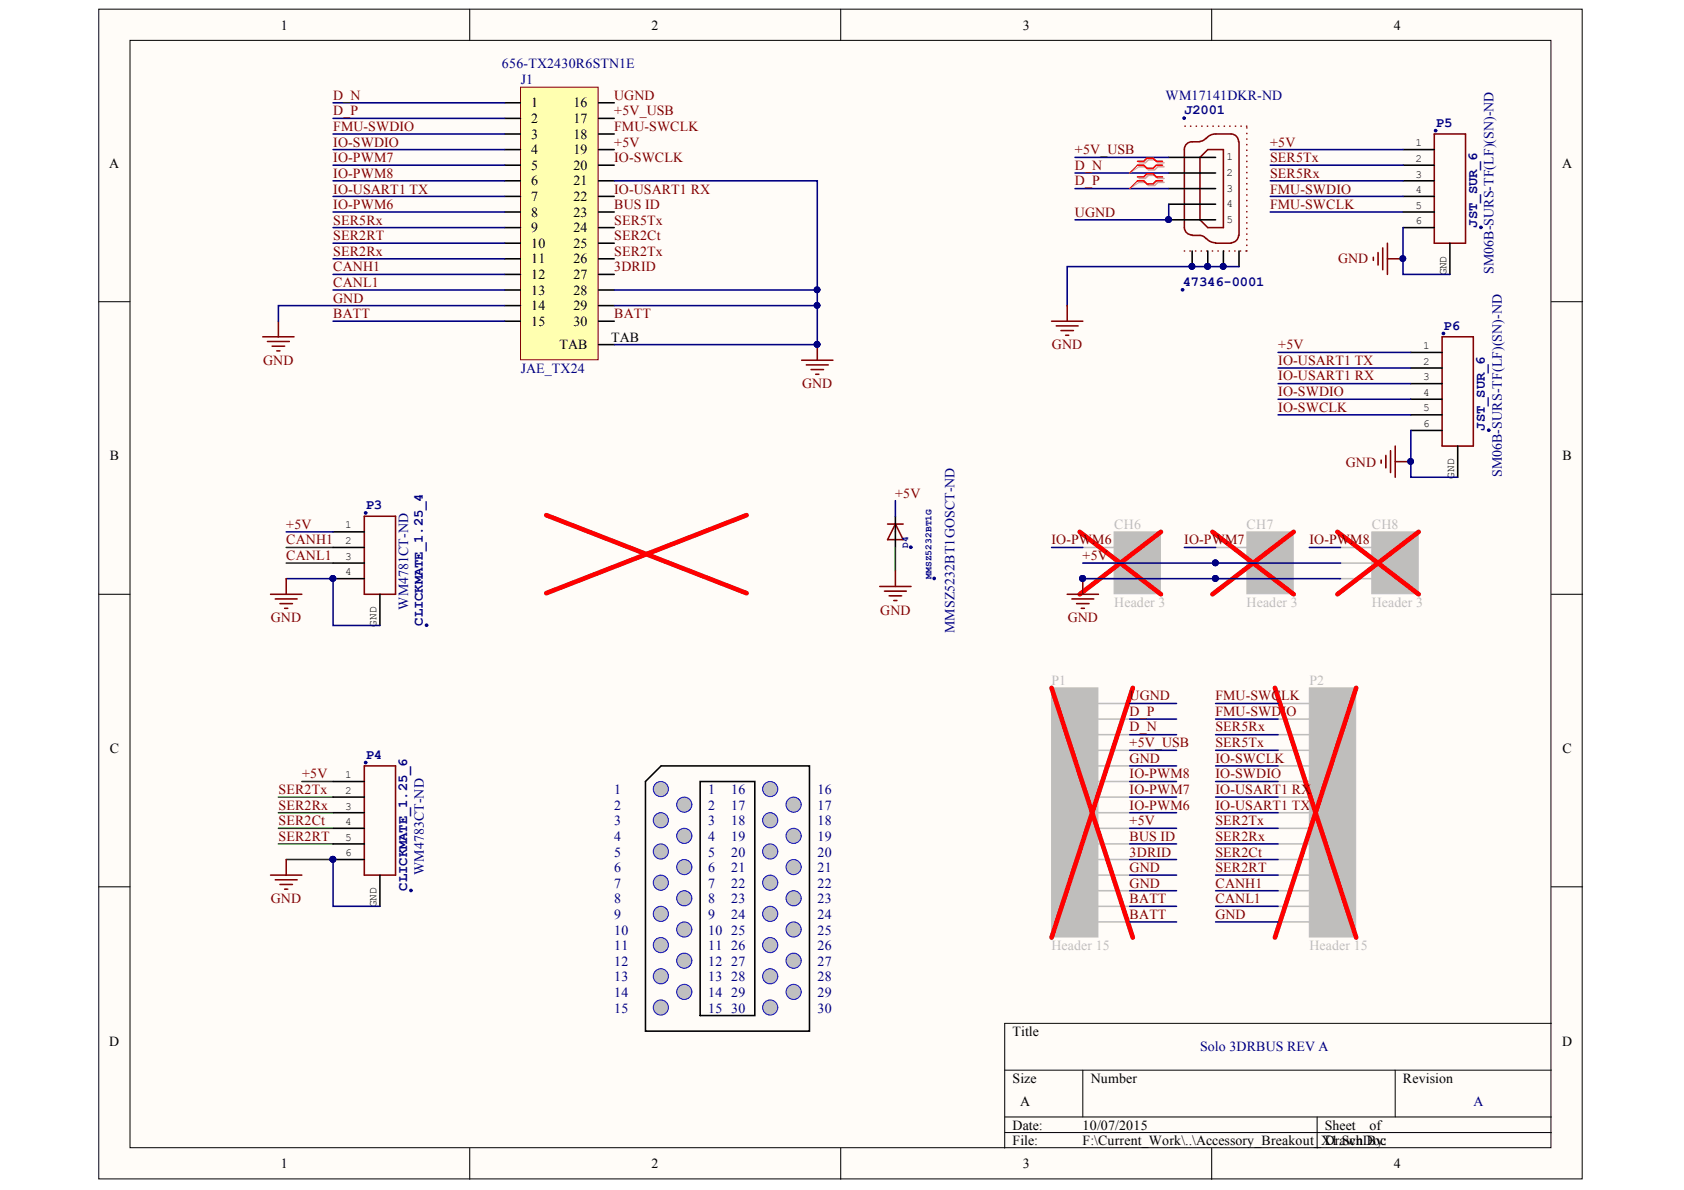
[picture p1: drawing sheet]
<svg xmlns="http://www.w3.org/2000/svg" width="297mm" height="210mm" viewBox="0 0 297 210" stroke-linecap="round" stroke-linejoin="round" font-family="sans-serif">
<defs><g id="words">
<g font-size="2.5">
<text x="49.6" y="5.2">1</text>
<text x="114.9" y="5.2">2</text>
<text x="180.4" y="5.2">3</text>
<text x="245.8" y="5.2">4</text>
<text x="93.7" y="18.9">1</text>
<text x="93.7" y="21.7">2</text>
<text x="101.1" y="18.9">16</text>
<text x="101.1" y="21.7">17</text>
<text x="19.3" y="29.7">A</text>
<text x="93.7" y="24.5">3</text>
<text x="93.7" y="27.2">4</text>
<text x="93.7" y="30">5</text>
<text x="101.1" y="24.5">18</text>
<text x="101.1" y="27.2">19</text>
<text x="101.1" y="30">20</text>
<text x="275.5" y="29.7">A</text>
<text x="93.7" y="32.7">6</text>
<text x="93.7" y="35.5">7</text>
<text x="101.1" y="32.7">21</text>
<text x="101.1" y="35.5">22</text>
<text x="93.7" y="38.2">8</text>
<text x="93.7" y="41">9</text>
<text x="101.1" y="38.2">23</text>
<text x="101.1" y="41">24</text>
<text x="93.7" y="43.8">10</text>
<text x="93.7" y="46.5">11</text>
<text x="101.1" y="43.8">25</text>
<text x="101.1" y="46.5">26</text>
<text x="93.7" y="49.3">12</text>
<text x="93.7" y="52">13</text>
<text x="101.1" y="49.3">27</text>
<text x="101.1" y="52">28</text>
<text x="93.7" y="54.8">14</text>
<text x="93.7" y="57.5">15</text>
<text x="101.1" y="54.8">29</text>
<text x="101.1" y="57.5">30</text>
<text x="98.7" y="61.6">TAB</text>
<text x="107.8" y="60.2">TAB</text>
<text x="19.4" y="81.2">B</text>
<text x="275.6" y="81.2">B</text>
<text x="19.4" y="132.8">C</text>
<text x="275.6" y="132.8">C</text>
<text x="19.3" y="184.5">D</text>
<text x="178.6" y="182.7">Title</text>
<text x="275.5" y="184.5">D</text>
<text x="178.6" y="191">Size</text>
<text x="192.4" y="191">Number</text>
<text x="247.5" y="191">Revision</text>
<text x="180" y="195.1">A</text>
<text x="178.6" y="199.2">Date:</text>
<text x="178.6" y="201.9">File:</text>
<text x="191" y="199.2">10/07/2015</text>
<text x="191" y="201.9">F:\Current_Work\..\Accessory_Breakout_</text>
<text x="233" y="201.9">X1.SchDoc</text>
<text x="233.7" y="199.2">Sheet</text>
<text x="233.7" y="201.9">Drawn By:</text>
<text x="241.6" y="199.2">of</text>
<text x="49.6" y="206.1">1</text>
<text x="114.9" y="206.1">2</text>
<text x="180.4" y="206.1">3</text>
<text x="245.8" y="206.1">4</text>
</g>
<g font-size="2.5" fill="#800000">
<text x="58.8" y="17.6">D_N</text>
<text x="108.3" y="17.6">UGND</text>
<text x="58.8" y="23.1">FMU-SWDIO</text>
<text x="58.8" y="20.4">D_P</text>
<text x="108.3" y="23.1">FMU-SWCLK</text>
<text x="108.3" y="20.4">+5V_USB</text>
<text x="58.8" y="25.9">IO-SWDIO</text>
<text x="58.8" y="28.6">IO-PWM7</text>
<text x="108.3" y="28.6">IO-SWCLK</text>
<text x="108.3" y="25.9">+5V</text>
<text x="189.6" y="27.2">+5V_USB</text>
<text x="189.6" y="30">D_N</text>
<text x="224" y="28.6">SER5Tx</text>
<text x="224" y="25.9">+5V</text>
<text x="58.8" y="31.3">IO-PWM8</text>
<text x="58.8" y="34.1">IO-USART1 TX</text>
<text x="108.3" y="34.1">IO-USART1 RX</text>
<text x="189.6" y="32.7">D_P</text>
<text x="224" y="34.1">FMU-SWDIO</text>
<text x="224" y="31.3">SER5Rx</text>
<text x="58.8" y="39.6">SER5Rx</text>
<text x="58.8" y="36.8">IO-PWM6</text>
<text x="108.3" y="36.8">BUS ID</text>
<text x="108.3" y="39.6">SER5Tx</text>
<text x="189.6" y="38.2">UGND</text>
<text x="224" y="36.8">FMU-SWCLK</text>
<text x="58.8" y="45.1">SER2Rx</text>
<text x="58.8" y="42.3">SER2RT</text>
<text x="58.8" y="47.8">CANH1</text>
<text x="108.3" y="47.8">3DRID</text>
<text x="108.3" y="42.3">SER2Ct</text>
<text x="108.3" y="45.1">SER2Tx</text>
<text x="236" y="46.5">GND</text>
<text x="58.8" y="50.6">CANL1</text>
<text x="58.8" y="53.4">GND</text>
<text x="58.8" y="56.1">BATT</text>
<text x="108.3" y="56.1">BATT</text>
<text x="46.4" y="64.4">GND</text>
<text x="185.6" y="61.6">GND</text>
<text x="225.5" y="64.4">IO-USART1 TX</text>
<text x="225.5" y="61.6">+5V</text>
<text x="141.5" y="68.5">GND</text>
<text x="225.5" y="69.9">IO-SWDIO</text>
<text x="225.5" y="67.1">IO-USART1 RX</text>
<text x="225.5" y="72.7">IO-SWCLK</text>
<text x="237.4" y="82.3">GND</text>
<text x="157.9" y="87.8">+5V</text>
<text x="50.5" y="93.3">+5V</text>
<text x="50.5" y="96">CANH1</text>
<text x="185.5" y="96">IO-PWM6</text>
<text x="208.9" y="96">IO-PWM7</text>
<text x="231" y="96">IO-PWM8</text>
<text x="50.5" y="98.8">CANL1</text>
<text x="191" y="98.8">+5V</text>
<text x="47.8" y="109.8">GND</text>
<text x="155.3" y="108.4">GND</text>
<text x="188.3" y="109.8">GND</text>
<text x="199.3" y="123.5">UGND</text>
<text x="214.4" y="123.5">FMU-SWCLK</text>
<text x="199.3" y="131.8">+5V_USB</text>
<text x="199.3" y="129">D_N</text>
<text x="199.3" y="126.3">D_P</text>
<text x="214.4" y="126.3">FMU-SWDIO</text>
<text x="214.4" y="131.8">SER5Tx</text>
<text x="214.4" y="129">SER5Rx</text>
<text x="53.3" y="137.3">+5V</text>
<text x="199.3" y="137.3">IO-PWM8</text>
<text x="199.3" y="134.5">GND</text>
<text x="214.4" y="137.3">IO-SWDIO</text>
<text x="214.4" y="134.5">IO-SWCLK</text>
<text x="49.1" y="142.8">SER2Rx</text>
<text x="49.1" y="140.1">SER2Tx</text>
<text x="199.3" y="140.1">IO-PWM7</text>
<text x="199.3" y="142.8">IO-PWM6</text>
<text x="214.4" y="142.8">IO-USART1 TX</text>
<text x="214.4" y="140.1">IO-USART1 RX</text>
<text x="49.1" y="145.6">SER2Ct</text>
<text x="49.1" y="148.3">SER2RT</text>
<text x="199.3" y="148.3">BUS ID</text>
<text x="199.3" y="145.6">+5V</text>
<text x="214.4" y="145.6">SER2Tx</text>
<text x="214.4" y="148.3">SER2Rx</text>
<text x="199.3" y="151.1">3DRID</text>
<text x="199.3" y="153.8">GND</text>
<text x="214.4" y="153.8">SER2RT</text>
<text x="214.4" y="151.1">SER2Ct</text>
<text x="47.8" y="159.4">GND</text>
<text x="199.3" y="159.4">BATT</text>
<text x="199.3" y="156.6">GND</text>
<text x="214.4" y="156.6">CANH1</text>
<text x="214.4" y="159.4">CANL1</text>
<text x="199.3" y="162.1">BATT</text>
<text x="214.4" y="162.1">GND</text>
</g>
<g font-size="2.5" fill="#000080">
<text x="88.5" y="12.1">656-TX2430R6STN1E</text>
<text x="91.8" y="14.9">J1</text>
<text x="205.6" y="17.6">WM17141DKR-ND</text>
<text x="208.9" y="20.1">J2001</text>
<text x="253.3" y="22.4">P5</text>
<text x="260.6" y="40.1" transform="rotate(-90 260.6 40.1)">JST_SUR_6</text>
<text x="208.6" y="50.4">47346-0001</text>
<text x="263.4" y="48.4" transform="rotate(-90 263.4 48.4)">SM06B-SURS-TF(LF)(SN)-ND</text>
<text x="254.6" y="58.1">P6</text>
<text x="91.8" y="65.7">JAE_TX24</text>
<text x="261.9" y="76" transform="rotate(-90 261.9 76)">JST_SUR_6</text>
<text x="64.5" y="89.8">P3</text>
<text x="264.9" y="84.2" transform="rotate(-90 264.9 84.2)">SM06B-SURS-TF(LF)(SN)-ND</text>
<text x="72" y="107.6" transform="rotate(-90 72 107.6)">WM4781CT-ND</text>
<text x="74.6" y="110.4" transform="rotate(-90 74.6 110.4)">CLICKMATE_1.25_4</text>
<text x="168.4" y="111.7" transform="rotate(-90 168.4 111.7)">MMSZ5232BT1GOSCT-ND</text>
<text x="64.5" y="133.8">P4</text>
<text x="108.3" y="140.1">1</text>
<text x="108.3" y="142.8">2</text>
<text x="124.9" y="140.1">1</text>
<text x="124.9" y="142.8">2</text>
<text x="129" y="140.1">16</text>
<text x="129" y="142.8">17</text>
<text x="144.2" y="140.1">16</text>
<text x="144.2" y="142.8">17</text>
<text x="108.3" y="145.6">3</text>
<text x="108.3" y="148.3">4</text>
<text x="124.9" y="145.6">3</text>
<text x="124.9" y="148.3">4</text>
<text x="129" y="145.6">18</text>
<text x="129" y="148.3">19</text>
<text x="144.2" y="145.6">18</text>
<text x="144.2" y="148.3">19</text>
<text x="74.8" y="154.4" transform="rotate(-90 74.8 154.4)">WM4783CT-ND</text>
<text x="108.3" y="151.1">5</text>
<text x="108.3" y="153.8">6</text>
<text x="124.9" y="151.1">5</text>
<text x="124.9" y="153.8">6</text>
<text x="129" y="151.1">20</text>
<text x="129" y="153.8">21</text>
<text x="144.2" y="151.1">20</text>
<text x="144.2" y="153.8">21</text>
<text x="71.8" y="157.1" transform="rotate(-90 71.8 157.1)">CLICKMATE_1.25_6</text>
<text x="108.3" y="156.6">7</text>
<text x="108.3" y="159.4">8</text>
<text x="124.9" y="156.6">7</text>
<text x="124.9" y="159.4">8</text>
<text x="129" y="156.6">22</text>
<text x="129" y="159.4">23</text>
<text x="144.2" y="156.6">22</text>
<text x="144.2" y="159.4">23</text>
<text x="108.3" y="162.1">9</text>
<text x="108.3" y="164.9">10</text>
<text x="108.3" y="167.6">11</text>
<text x="124.9" y="162.1">9</text>
<text x="124.9" y="164.9">10</text>
<text x="124.9" y="167.6">11</text>
<text x="129" y="162.1">24</text>
<text x="129" y="164.9">25</text>
<text x="129" y="167.6">26</text>
<text x="144.2" y="162.1">24</text>
<text x="144.2" y="164.9">25</text>
<text x="144.2" y="167.6">26</text>
<text x="108.3" y="170.3">12</text>
<text x="108.3" y="173">13</text>
<text x="124.9" y="170.3">12</text>
<text x="124.9" y="173">13</text>
<text x="129" y="170.3">27</text>
<text x="129" y="173">28</text>
<text x="144.2" y="170.3">27</text>
<text x="144.2" y="173">28</text>
<text x="108.3" y="175.8">14</text>
<text x="108.3" y="178.6">15</text>
<text x="124.9" y="175.8">14</text>
<text x="124.9" y="178.6">15</text>
<text x="129" y="175.8">29</text>
<text x="129" y="178.6">30</text>
<text x="144.2" y="175.8">29</text>
<text x="144.2" y="178.6">30</text>
<text x="211.7" y="185.5">Solo 3DRBUS REV A</text>
<text x="259.9" y="195.1">A</text>
</g>
<g font-size="2.5" fill="#bfbebc">
<text x="196.5" y="93.3">CH6</text>
<text x="219.9" y="93.3">CH7</text>
<text x="242" y="93.3">CH8</text>
<text x="198.4" y="97.4">1</text>
<text x="198.4" y="100.1">2</text>
<text x="221.8" y="97.4">1</text>
<text x="221.8" y="100.1">2</text>
<text x="243.9" y="97.4">1</text>
<text x="243.9" y="100.1">2</text>
<text x="196.5" y="107.1">Header 3</text>
<text x="198.4" y="102.9">3</text>
<text x="219.9" y="107.1">Header 3</text>
<text x="221.8" y="102.9">3</text>
<text x="242" y="107.1">Header 3</text>
<text x="243.9" y="102.9">3</text>
<text x="185.5" y="120.8">P1</text>
<text x="231" y="120.8">P2</text>
<text x="190.5" y="136">5</text>
<text x="232.9" y="136">5</text>
<text x="190.5" y="138.7">6</text>
<text x="190.5" y="141.4">7</text>
<text x="232.9" y="138.7">6</text>
<text x="232.9" y="141.4">7</text>
<text x="189.4" y="149.7">10</text>
<text x="190.5" y="144.2">8</text>
<text x="190.5" y="146.9">9</text>
<text x="232.9" y="146.9">9</text>
<text x="232.9" y="149.7">10</text>
<text x="189.4" y="152.4">11</text>
<text x="189.4" y="155.2">12</text>
<text x="232.9" y="152.4">11</text>
<text x="232.9" y="155.2">12</text>
<text x="185.5" y="167.6">Header 15</text>
<text x="231" y="167.6">Header 15</text>
</g>
<g font-size="1.9">
<text x="216.3" y="28.3">1</text>
<text x="249.7" y="25.8">1</text>
<text x="249.7" y="28.6">2</text>
<text x="216.3" y="31">2</text>
<text x="216.3" y="33.8">3</text>
<text x="249.7" y="31.3">3</text>
<text x="249.7" y="34.1">4</text>
<text x="216.3" y="36.5">4</text>
<text x="216.3" y="39.3">5</text>
<text x="249.7" y="36.8">5</text>
<text x="249.7" y="39.5">6</text>
<text x="255.2" y="48.6" transform="rotate(-90 255.2 48.6)">GND</text>
<text x="251" y="61.6">1</text>
<text x="251" y="64.3">2</text>
<text x="251" y="67.1">3</text>
<text x="251" y="69.9">4</text>
<text x="251" y="72.6">5</text>
<text x="251" y="75.4">6</text>
<text x="256.5" y="84.4" transform="rotate(-90 256.5 84.4)">GND</text>
<text x="60.9" y="93.2">1</text>
<text x="60.9" y="96">2</text>
<text x="60.9" y="98.8">3</text>
<text x="60.9" y="101.5">4</text>
<text x="66.4" y="110.5" transform="rotate(-90 66.4 110.5)">GND</text>
<text x="60.9" y="137.3">1</text>
<text x="60.9" y="140">2</text>
<text x="60.9" y="142.8">3</text>
<text x="60.9" y="145.5">4</text>
<text x="60.9" y="148.3">5</text>
<text x="60.9" y="151">6</text>
<text x="66.4" y="160" transform="rotate(-90 66.4 160)">GND</text>
</g>
<g font-size="1.7" fill="#000080">
<text x="160.2" y="96.6" transform="rotate(-90 160.2 96.6)">D4</text>
<text x="164.3" y="102.1" transform="rotate(-90 164.3 102.1)">MMSZ5232BT1G</text>
</g>
</g></defs>
<g fill="#fffcf8" stroke="#000" stroke-width=".18">
<path d="M17.4 1.6h261.7v206.3h-261.7z"/>
<path d="M22.9 7.1h250.7v195.3h-250.7z"/>
</g>
<g fill="none" stroke="#000" stroke-width=".18">
<path d="M82.9 1.6v5.5M148.3 1.6v5.5M213.7 1.6v5.5M17.4 53.2h5.5M273.7 53.2h5.5M17.4 104.8h5.5M273.7 104.8h5.5M17.4 156.4h5.5M273.7 156.4h5.5M177.2 188.8h96.5M177.2 197h96.5M177.2 199.8h96.5"/>
<path d="M191 188.8v8.2M232.3 197v5.5M246.1 188.8v8.2M273.7 180.5h-96.5v22M82.9 202.5v5.5M148.3 202.5v5.5M213.7 202.5v5.5"/>
</g>
<g fill="#c0c0c0" stroke="#00f" stroke-width=".18">
<circle cx="116.6" cy="139.2" r="1.34"/>
<circle cx="120.7" cy="141.9" r="1.34"/>
<circle cx="116.6" cy="144.7" r="1.34"/>
<circle cx="120.7" cy="152.9" r="1.34"/>
<circle cx="116.6" cy="150.2" r="1.34"/>
<circle cx="120.7" cy="147.4" r="1.34"/>
<circle cx="116.6" cy="155.7" r="1.34"/>
<circle cx="120.7" cy="158.4" r="1.34"/>
<circle cx="116.6" cy="161.2" r="1.34"/>
<circle cx="120.7" cy="169.5" r="1.34"/>
<circle cx="116.6" cy="166.7" r="1.34"/>
<circle cx="120.7" cy="164" r="1.34"/>
<circle cx="116.6" cy="172.2" r="1.34"/>
<circle cx="120.7" cy="175" r="1.34"/>
<circle cx="116.6" cy="177.7" r="1.34"/>
<circle cx="135.9" cy="139.2" r="1.34"/>
<circle cx="140" cy="141.9" r="1.34"/>
<circle cx="135.9" cy="144.7" r="1.34"/>
<circle cx="140" cy="152.9" r="1.34"/>
<circle cx="135.9" cy="150.2" r="1.34"/>
<circle cx="140" cy="147.4" r="1.34"/>
<circle cx="135.9" cy="155.7" r="1.34"/>
<circle cx="140" cy="158.4" r="1.34"/>
<circle cx="135.9" cy="161.2" r="1.34"/>
<circle cx="140" cy="169.5" r="1.34"/>
<circle cx="135.9" cy="166.7" r="1.34"/>
<circle cx="140" cy="164" r="1.34"/>
<circle cx="135.9" cy="172.2" r="1.34"/>
<circle cx="140" cy="175" r="1.34"/>
<circle cx="135.9" cy="177.7" r="1.34"/>
</g>
<path d="M58.7 93.8h5.6M58.7 96.6h5.6M58.7 99.3h5.6M58.7 102.1h5.6M67 104.8v5.5M113.9 137.8l2.7-2.7h26.2v46.8h-28.9zM123.5 137.8h9.6v41.3h-9.6z" fill="none" stroke="#000" stroke-width=".28"/>
<path d="M50.5 96.6h8.2M50.5 99.3h8.2" fill="none" stroke="#008000" stroke-width=".28"/>
<path d="M64.3 91.1h5.5v13.7h-5.5zM47.7 104.8h5.5M48.6 105.6h3.8M49.4 106.5h2.2M50.2 107.3h.6M50.5 102.1v2.7" fill="none" stroke="#800000" stroke-width=".28"/>
<g fill="#000080" stroke="#000080" stroke-width=".18">
<circle cx="58.7" cy="102" r=".51"/>
<circle cx="64.5" cy="90.5" r=".23"/>
<circle cx="75.2" cy="110.3" r=".23"/>
</g>
<path d="M50.5 102.1h8.2v8.2h8.3" fill="none" stroke="#000080" stroke-width=".28"/>
<path d="M91.8 15.4h13.7v48.1h-13.7z" fill="#ffffb0" stroke="#800000" stroke-width=".18"/>
<g fill="none" stroke="#000" stroke-width=".28">
<path d="M89.1 18.1h2.7M105.6 18.1h2.7M89.1 20.9h2.7M89.1 23.6h2.7M89.1 26.4h2.7M89.1 29.1h2.7M89.1 31.9h2.7M89.1 34.6h2.7M89.1 37.4h2.7M105.6 20.9h2.7M105.6 23.6h2.7M105.6 26.4h2.7"/>
<path d="M105.6 29.1h2.7M105.6 31.9h2.7M105.6 34.6h2.7M105.6 37.4h2.7M206.2 27.8h8.2M206.2 30.5h8.2M206.2 33.3h8.2M206.2 36h8.2M206.2 38.8h8.2M247.5 26.4h5.5M247.5 29.1h5.5M247.5 31.9h5.5"/>
<path d="M247.5 34.6h5.5M247.5 37.4h5.5M89.1 40.1h2.7M89.1 42.9h2.7M89.1 45.7h2.7M89.1 48.4h2.7M89.1 51.2h2.7M89.1 53.9h2.7M89.1 56.7h2.7M105.6 40.1h2.7M105.6 42.9h2.7M105.6 45.7h2.7"/>
<path d="M105.6 48.4h2.7M105.6 51.2h2.7M105.6 53.9h2.7M105.6 56.7h2.7M210.3 44.3v2.7M213 44.3v2.7M215.8 44.3v2.7M218.5 44.3v2.7M247.5 40.1h5.5M255.7 42.9v5.5M105.6 60.8h2.7M248.9 62.2h5.5"/>
<path d="M248.9 64.9h5.5M248.9 67.7h5.5M248.9 70.4h5.5M248.9 73.2h5.5M248.9 75.9h5.5M257.1 78.7v5.5M157.9 91.1v5.5M58.7 137.8h5.6M58.7 140.6h5.6M58.7 143.4h5.6M58.7 146.1h5.6M58.7 148.9h5.6"/>
<path d="M58.7 151.6h5.6M67 154.4v5.5"/>
</g>
<g fill="none" stroke="#000080" stroke-width=".28">
<path d="M58.7 18.1h30.4M58.7 20.9h30.4M58.7 23.6h30.4M58.7 29.1h30.4M58.7 31.9h30.4M58.7 34.6h30.4M58.7 37.4h30.4M58.7 26.4h30.4M108.3 31.9h35.9v22M189.6 33.3h16.6M189.6 30.5h16.6M189.6 27.8h16.6"/>
<path d="M206.2 36v2.8h-16.6M224.1 29.1h23.4M224.1 31.9h23.4M224.1 34.6h23.4M224.1 37.4h23.4M224.1 26.4h23.4M58.7 40.1h30.4M58.7 42.9h30.4M58.7 48.4h30.4M58.7 51.2h30.4M58.7 45.7h30.4M58.7 56.7h30.4"/>
<path d="M89.1 53.9h-40v2.8M108.3 53.9h35.9v6.9h-35.9M108.3 51.2h35.9M218.5 47h-30.3v6.9M247.5 40.1v8.3h8.2M225.4 62.2h23.5M225.4 64.9h23.5M225.4 67.7h23.5M225.4 70.4h23.5M225.4 73.2h23.5M248.9 75.9v8.3h8.2M50.5 93.8h8.2"/>
<path d="M157.9 88.3v2.8M185.5 96.6h5.5M191 99.3h45.5M208.9 96.6h5.5M230.9 96.6h5.6M191 102.1h45.5M199.3 124.1h8.2M199.3 126.8h8.2M199.3 129.6h8.2M199.3 132.3h8.2M199.3 135.1h8.2M199.3 137.8h8.2"/>
<path d="M214.4 124.1h11M214.4 126.8h11M214.4 129.6h11M214.4 132.3h11M214.4 135.1h11M214.4 137.8h11M58.7 151.6v8.3h8.3M199.3 140.6h8.2M199.3 143.4h8.2M199.3 146.1h8.2M199.3 148.9h8.2M199.3 151.6h8.2"/>
<path d="M199.3 154.4h8.2M199.3 157.1h8.2M199.3 159.9h8.2M214.4 140.6h11M214.4 143.4h11M214.4 146.1h11M214.4 148.9h11M214.4 151.6h11M214.4 154.4h11M214.4 157.1h11M214.4 159.9h11M199.3 162.6h8.2"/>
<path d="M214.4 162.6h11"/>
</g>
<g fill="none" stroke="#800000" stroke-width=".28">
<path d="M211.7 25h-1.4a1.34 1.34 0 0 0-1.4 1.4v13.7a1.34 1.34 0 0 0 1.4 1.3M211.7 27.8l1.3-1.4h2.8v13.7h-2.8l-1.3-1.3zM212.7 24.4l-.5 .4-.5 .1M212.8 24.4a2.03 2.03 0 0 1 1.6-.8h2.8a1.34 1.34 0 0 1 1.3 1.4M218.5 25v16.5M253 23.6h5.5v19.3h-5.5zM46.4 59.4h5.5M49.1 56.7v2.7M185.5 56.7h5.5M186.3 57.5h3.9M187.1 58.3h2.2M188 59.1h.5"/>
<path d="M188.2 53.9v2.8M210.3 41.5a2.48 2.48 0 0 1 2.2 .4l.2 .2M212.8 42.1a2.03 2.03 0 0 0 1.6 .7M214.4 42.9h2.8M218.5 41.5a1.34 1.34 0 0 1-1.3 1.3M242.2 45.4v.5M243.1 44.6v2.2M243.9 43.7v3.9M244.7 42.9v5.5M244.7 45.7h2.8M254.4 59.4h5.5v19.3h-5.5zM47.2 60.2h3.8"/>
<path d="M48 61.1h2.2M48.8 61.9h.6M141.4 63.5h5.5M142.2 64.4h3.9M143.1 65.2h2.2M143.9 66h.5M144.2 60.8v2.7M245.3 79.5v3.9M246.1 78.7v5.5M156.6 92.4h2.7M157.9 92.4l1.4 2.8h-2.7zM243.6 81.2v.5"/>
<path d="M244.4 80.3v2.2M246.1 81.4h2.8M155.2 103.4h5.5M156 104.3h3.9M156.8 105.1h2.2M157.7 105.9h.5M157.9 100.7v2.7M188.2 104.8h5.6M189.1 105.6h3.8M189.9 106.5h2.2M190.7 107.3h.6M191 102.1v2.7"/>
<path d="M64.3 135.1h5.5v19.3h-5.5zM47.7 154.4h5.5M48.6 155.2h3.8M49.4 156h2.2M50.2 156.8h.6M50.5 151.6v2.8"/>
</g>
<g fill="#000080" stroke="#000080" stroke-width=".18">
<circle cx="144.1" cy="60.7" r=".51"/>
<circle cx="144.1" cy="51.1" r=".51"/>
<circle cx="58.7" cy="151.6" r=".51"/>
<circle cx="64.5" cy="134.5" r=".23"/>
<circle cx="72.5" cy="157.1" r=".23"/>
<circle cx="206.1" cy="38.7" r=".51"/>
<circle cx="210.2" cy="47" r=".51"/>
<circle cx="213" cy="47" r=".51"/>
<circle cx="215.8" cy="47" r=".51"/>
<circle cx="208.9" cy="20.8" r=".23"/>
<circle cx="208.6" cy="51.1" r=".23"/>
<circle cx="253.2" cy="23" r=".23"/>
<circle cx="261.2" cy="40.1" r=".23"/>
<circle cx="247.4" cy="45.6" r=".51"/>
<circle cx="254.6" cy="58.8" r=".23"/>
<circle cx="262.6" cy="75.9" r=".23"/>
<circle cx="248.8" cy="81.4" r=".51"/>
<circle cx="191" cy="102" r=".51"/>
<circle cx="214.4" cy="99.3" r=".51"/>
<circle cx="214.4" cy="102" r=".51"/>
<circle cx="160.6" cy="96.5" r=".23"/>
<circle cx="164.8" cy="102" r=".23"/>
<circle cx="144.1" cy="53.9" r=".51"/>
</g>
<path d="M157.9 96.6v4.1M53.2 137.8h5.5M49.1 146.1h9.6M49.1 148.9h9.6M49.1 140.6h9.6M49.1 143.4h9.6M50.5 151.6h8.2" fill="none" stroke="#008000" stroke-width=".28"/>
<path d="M219.9 22.3h-11M208.9 44.3h11M219.9 44.3v-22" fill="none" stroke="#800000" stroke-width=".28" stroke-dasharray="0 .9"/>
<g fill="#bfbebc" stroke="#bfbebc" stroke-width=".18">
<path d="M196.5 93.8h8.2v10.9h-8.2z"/>
<path d="M219.9 93.8h8.2v10.9h-8.2z"/>
<path d="M242 93.8h8.2v10.9h-8.2z"/>
<path d="M185.5 121.3h8.2v44h-8.2z"/>
<path d="M230.9 121.3h8.2v44h-8.2z"/>
</g>
<g fill="none" stroke="#bfbebc" stroke-width=".28">
<path d="M191 96.6h5.5M191 99.3h5.5M214.4 96.6h5.5M214.4 99.3h5.5M236.5 96.6h5.5M236.5 99.3h5.5M191 102.1h5.5M214.4 102.1h5.5M236.5 102.1h5.5M193.8 124.1h5.5M193.8 126.8h5.5M193.8 129.6h5.5"/>
<path d="M193.8 132.3h5.5M193.8 135.1h5.5M193.8 137.8h5.5M225.4 124.1h5.5M225.4 126.8h5.5M225.4 129.6h5.5M225.4 132.3h5.5M225.4 135.1h5.5M225.4 137.8h5.5M193.8 140.6h5.5M193.8 143.4h5.5M193.8 146.1h5.5"/>
<path d="M193.8 148.9h5.5M193.8 151.6h5.5M193.8 154.4h5.5M193.8 157.1h5.5M193.8 159.9h5.5M225.4 140.6h5.5M225.4 143.4h5.5M225.4 146.1h5.5M225.4 148.9h5.5M225.4 151.6h5.5M225.4 154.4h5.5M225.4 157.1h5.5"/>
<path d="M225.4 159.9h5.5M193.8 162.6h5.5M225.4 162.6h5.5"/>
</g>
<path d="M96.4 90.9l35.3 13.7M131.7 90.9l-35.3 13.7M190.4 93.8l14.4 11M204.8 93.8l-14.4 11M213.9 93.8l14.3 11M228.2 93.8l-14.3 11M235.9 93.8l14.3 11M250.2 93.8l-14.3 11M185.5 121.3l14.3 44.1M199.8 121.3l-14.3 44.1M224.9 121.3l14.3 44.1M239.2 121.3l-14.3 44.1" fill="none" stroke="#f00" stroke-width=".83"/>
<path d="M200.9 28.7h1.1l.6-.5h1.1l.5 .5h1.1M200.9 29.4h1.1l.6 .6h1.1l.5-.6h1.1M200.9 31.5h1.1l.6-.6h1.1l.5 .6h1.1M200.9 32.2h1.1l.6 .5h1.1l.5-.5h1.1" fill="none" stroke="#d0a19e" stroke-width=".28"/>
<path d="M200.9 29.4l-1.6 1.1M200.9 32.2l-1.6 1.1" fill="none" stroke="#d0a19e" stroke-width=".18"/>
<path d="M200.6 28.4h1.1l.6-.5h1.1l.5 .5h1.1M200.6 29.1h1.1l.6 .6h1.1l.5-.6h1.1M200.6 31.2h1.1l.6-.5h1.1l.5 .5h1.1M200.6 31.9h1.1l.6 .5h1.1l.5-.5h1.1" fill="none" stroke="#f00" stroke-width=".28"/>
<path d="M200.6 29.1l-1.3 1.4M200.6 31.9l-1.3 1.4" fill="none" stroke="#f00" stroke-width=".18"/>
<use href="#words"/>
</svg>
